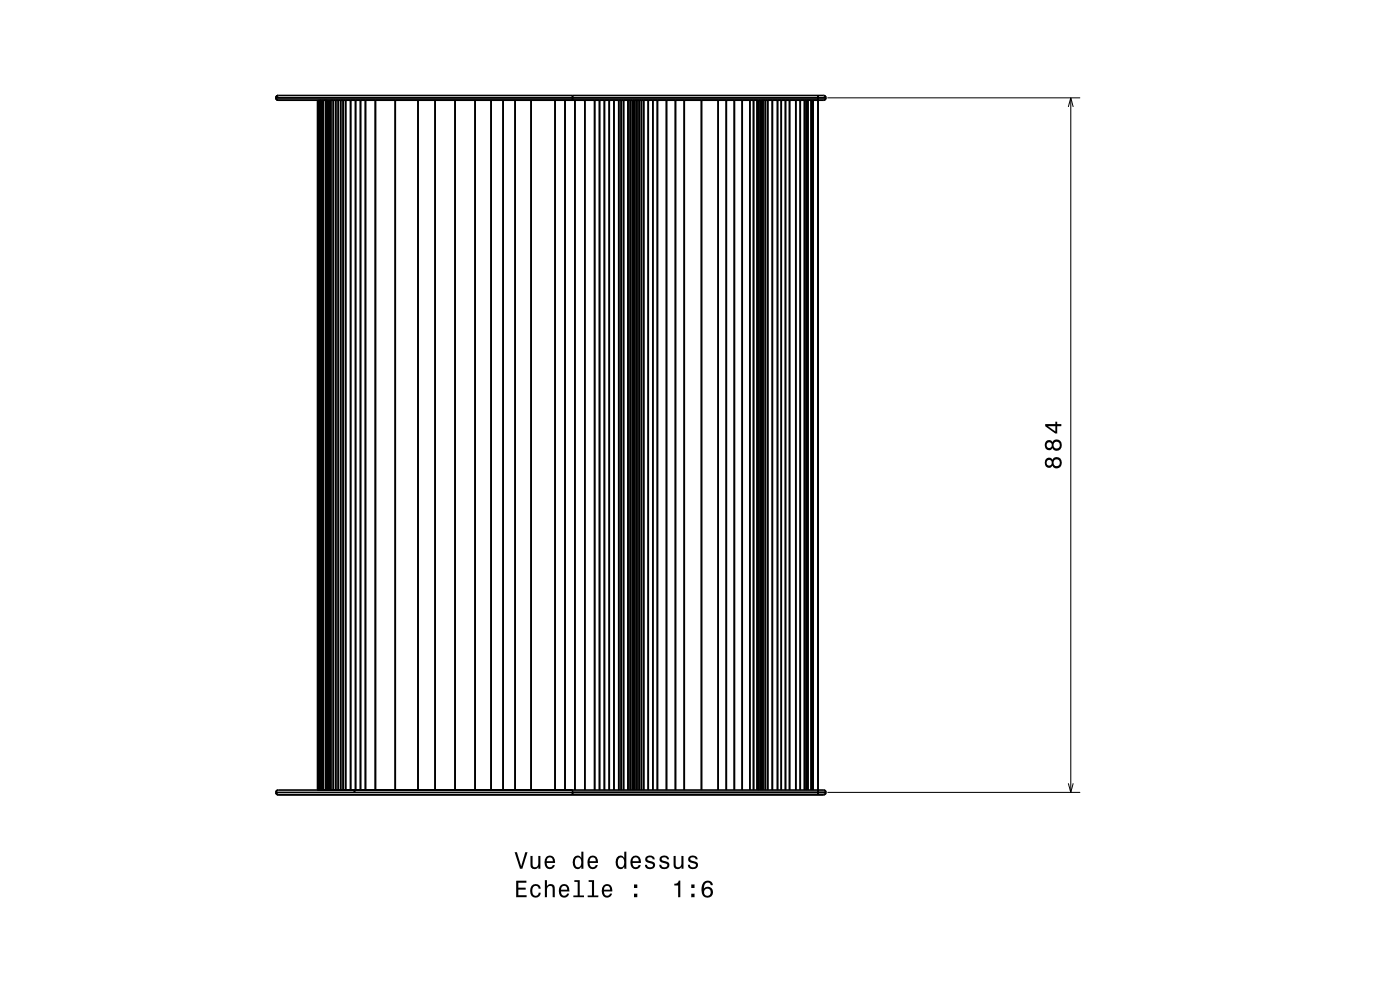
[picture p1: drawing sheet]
<svg xmlns="http://www.w3.org/2000/svg" width="297mm" height="210mm" viewBox="0 0 297 210" stroke-linecap="round" stroke-linejoin="round" font-family="sans-serif">
<path d="M175.5 20.8h53.7M226.6 22.7l.6-1.9 .5 1.9M227.2 20.8v147.3M175.5 168.1h53.7M226.6 166.2l.6 1.9 .5-1.9" fill="none" stroke="#000" stroke-width=".21"/>
<g fill="none" stroke="#000" stroke-width=".35">
<path d="M58.5 20.8l.3 .4 .2 .1h115.7l.4-.3 .1-.2M58.5 20.8l.1-.3 .4-.2h115.7h.3l.2 .5M58.5 20.8h116.7M67.4 21.3v146.3M67.5 21.3v146.3M67.6 21.3v146.3M67.7 21.3v146.3M67.9 21.3v146.3M68.1 21.3v146.3M68.2 21.3v146.3M68.3 21.3v146.3M68.6 21.3v146.3"/>
<path d="M69.1 21.3v146.3M69.4 21.3v146.3M69.7 21.3v146.3M69.9 21.3v146.3M70.2 21.3v146.3M70.7 21.3v146.3M71.2 21.3v146.3M71.8 21.3v146.3M72.3 21.3v146.3M72.8 21.3v146.3M73.3 21.3v146.3M74.4 21.3v146.3"/>
<path d="M75.4 21.3v146.3M76.5 21.3v146.3M77.5 21.3v146.3M79.6 21.3v146.3M83.9 21.3v146.3M88.7 21.3v146.3M92.3 21.3v146.3M96.5 21.3v146.3M100.8 21.3v146.3M104.2 21.3v146.3M106.7 21.3v146.3M109.3 21.3v146.3"/>
<path d="M112.7 21.3v146.3M117.8 21.3v146.3M119.9 21.3v146.3M121.5 20.3v1M122 21.3v146.3M124.1 21.3v146.3M126.1 21.3v146.3M127.2 21.3v146.3M128.2 21.3v146.3M129.2 21.3v146.3M130.2 21.3v146.3M131.3 21.3v146.3"/>
<path d="M131.8 21.3v146.3M132.3 21.3v146.3M133.2 21.3v146.3M133.7 21.3v146.3M134.2 21.3v146.3M134.3 21.3v146.3M134.5 21.3v146.3M134.7 21.3v146.3M135.1 21.3v146.3M135.6 21.3v146.3M136.1 21.3v146.3M136.5 21.3v146.3"/>
<path d="M137.5 21.3v146.3M138.5 21.3v146.3M139.5 21.3v146.3M141.4 21.3v146.3M143.3 21.3v146.3M145.2 21.3v146.3M148.8 21.3v146.3M152.4 21.3v146.3M154.1 21.3v146.3M155.8 21.3v146.3M157.5 21.3v146.3M159.1 21.3v146.3"/>
<path d="M159.9 21.3v146.3M160.6 21.3v146.3M160.9 21.3v146.3M161 21.3v146.3M161.4 21.3v146.3M161.6 21.3v146.3M161.9 21.3v146.3M162.4 21.3v146.3M162.9 21.3v146.3M163.8 21.3v146.3M164.9 21.3v146.3M165.7 21.3v146.3"/>
<path d="M166.6 21.3v146.3M167.5 21.3v146.3M168.8 21.3v146.3M169.8 21.3v146.3M170.7 21.3v146.3M171 21.3v146.3M171.4 21.3v146.3M172.1 21.3v146.3M172.4 21.3v146.3M172.5 21.3v146.3M173.5 20.3v148.3M58.5 168.1l.3 .4 .2 .1h115.7l.4-.2 .1-.3"/>
<path d="M58.5 168.1l.1-.3 .4-.2h115.7l.3 .1 .2 .4M58.5 168.1h116.7M75.2 167.6v.5M121.5 167.6v1"/>
</g>
<g fill="#000">
<path d="M221.9 97.4a1.05 1.05 0 0 0-.2 1.3 1.05 1.05 0 0 0 1.3 .4l.3-.3a1.11 1.11 0 0 0 1.5 .4 1.11 1.11 0 0 0 .4-1.6 1.03 1.03 0 0 0-.9-.6 1.03 1.03 0 0 0-1 .5l-.2-.2a.85 .85 0 0 0-1.2 .1zM223.5 98.2a.71 .71 0 0 1 1.4 0 .71 .71 0 0 1-1.4 0zM222 98.2a.6 .6 0 0 1 1.2 0 .6 .6 0 0 1-1.2 0zM221.9 93.6a1.05 1.05 0 0 0-.2 1.4 1.05 1.05 0 0 0 1.3 .4l.3-.4a1.11 1.11 0 0 0 1.5 .5 1.11 1.11 0 0 0 .4-1.6 1.03 1.03 0 0 0-.9-.7 1.03 1.03 0 0 0-1 .6l-.2-.2a.85 .85 0 0 0-1.2 0zM223.5 94.4a.71 .71 0 0 1 1.4 0 .71 .71 0 0 1-1.4 0zM222 94.4a.6 .6 0 0 1 1.2 0 .6 .6 0 0 1-1.2 0zM221.7 90v.4l2.1 1.5h.5v-1.5h.9v-.4h-.9v-.5h-.4v.5zM222.3 90.4h1.6v1.1z" fill-rule="evenodd"/>
<path d="M109.5 186.8v3.5h2.2v-.4h-1.7v-1.2h1.5v-.4h-1.5v-1.1h1.7v-.4zM112.8 187.9a1.53 1.53 0 0 0 .8 2.5 1.05 1.05 0 0 0 1.1-1h-.4a.67 .67 0 0 1-.6 .6 .67 .67 0 0 1-.7-.6 1.12 1.12 0 0 1 .6-1.5 .59 .59 0 0 1 .7 .6h.4a1.09 1.09 0 0 0-.7-.9 1.09 1.09 0 0 0-1.2 .3zM115.6 186.7v3.6h.4v-1.5a.63 .63 0 0 1 .4-.8 .63 .63 0 0 1 .8 .3v2h.5v-1.8a.88 .88 0 0 0-.6-.9 .88 .88 0 0 0-1.1 .4v-1.3zM118.9 187.9a1.54 1.54 0 0 0 .8 2.5 1.06 1.06 0 0 0 1-.9h-.4l-.2 .4-.4 .1a.75 .75 0 0 1-.7-.9h1.8a1.16 1.16 0 0 0-.5-1.4 1.16 1.16 0 0 0-1.4 .2zM119.2 188.1a.66 .66 0 0 1 .8-.1 .66 .66 0 0 1 .3 .7h-1.3zM121.8 186.7v.4h.7v2.8h-.9v.4h2.3v-.4h-.9v-3.2zM124.9 186.7v.4h.7v2.8h-.9v.4h2.2v-.4h-.9v-3.2zM128 187.9a1.54 1.54 0 0 0 .8 2.5 1.06 1.06 0 0 0 1.1-.9h-.5l-.2 .4-.4 .1a.75 .75 0 0 1-.7-.9h1.8a1.17 1.17 0 0 0-.5-1.4 1.17 1.17 0 0 0-1.4 .2zM128.3 188.1a.66 .66 0 0 1 .8-.1 .66 .66 0 0 1 .3 .7h-1.3zM134.5 189.6v.7h.7v-.7zM134.5 187.6v.8h.7v-.8z" fill-rule="evenodd"/>
<path d="M109.2 180.8l1.1 3.5h.5l1.1-3.5h-.5l-.8 3-.9-3zM112.5 181.6v1.7a.89 .89 0 0 0 .7 1 .89 .89 0 0 0 1-.4v.4h.4v-2.7h-.4v1.5a.65 .65 0 0 1-.4 .8 .65 .65 0 0 1-.8-.3v-2zM115.8 181.9a1.54 1.54 0 0 0 .8 2.5 1.06 1.06 0 0 0 1.1-.9h-.4l-.3 .4-.3 .1a.76 .76 0 0 1-.7-.9h1.8a1.16 1.16 0 0 0-.5-1.4 1.16 1.16 0 0 0-1.5 .2zM116.2 182.1a.66 .66 0 0 1 .8-.2 .66 .66 0 0 1 .3 .8h-1.3zM121.8 181.9a1.58 1.58 0 0 0 .7 2.5l.5-.2 .3-.3v.4h.5v-3.6h-.5v1.3a.89 .89 0 0 0-1.5-.1zM122.1 182.1a.62 .62 0 0 1 .7-.2 .62 .62 0 0 1 .5 .6 1.11 1.11 0 0 1-.7 1.5 1.19 1.19 0 0 1-.5-1.9zM124.9 181.9a1.54 1.54 0 0 0 .8 2.5 1.05 1.05 0 0 0 1.1-.9h-.4l-.2 .4-.4 .1a.75 .75 0 0 1-.7-.9h1.8a1.16 1.16 0 0 0-.5-1.4 1.16 1.16 0 0 0-1.5 .2zM125.3 182.1a.66 .66 0 0 1 .8-.2 .66 .66 0 0 1 .3 .8h-1.3zM130.9 181.9a1.57 1.57 0 0 0 .8 2.5l.4-.2 .3-.3v.4h.5v-3.6h-.5v1.3a.89 .89 0 0 0-1.5-.1zM131.2 182.1a.62 .62 0 0 1 .7-.2 .62 .62 0 0 1 .5 .6 1.11 1.11 0 0 1-.7 1.5 1.19 1.19 0 0 1-.5-1.9zM134 181.9a1.54 1.54 0 0 0 .8 2.5 1.06 1.06 0 0 0 1.1-.9h-.4l-.2 .4-.4 .1a.75 .75 0 0 1-.7-.9h1.8a1.16 1.16 0 0 0-.5-1.4 1.16 1.16 0 0 0-1.5 .2zM134.4 182.1a.66 .66 0 0 1 .8-.2 .66 .66 0 0 1 .3 .8h-1.3zM137.1 181.7a.75 .75 0 0 0-.2 .8 .75 .75 0 0 0 .7 .5l.9 .4a.63 .63 0 0 1-.6 .6 .63 .63 0 0 1-.7-.6h-.4a1.07 1.07 0 0 0 1.2 1 1.07 1.07 0 0 0 .9-1.2l-.4-.4-1.1-.3a.54 .54 0 0 1 .4-.7 .54 .54 0 0 1 .7 .5h.4a1.03 1.03 0 0 0-.7-.9 1.03 1.03 0 0 0-1.1 .3zM140.2 181.7a.75 .75 0 0 0-.3 .8 .75 .75 0 0 0 .8 .5l.8 .4a.63 .63 0 0 1-.6 .6 .63 .63 0 0 1-.6-.6h-.5a1.07 1.07 0 0 0 1.2 1 1.07 1.07 0 0 0 1-1.2l-.5-.4-1-.3a.53 .53 0 0 1 .4-.7 .53 .53 0 0 1 .6 .5h.4a1.03 1.03 0 0 0-.7-.9 1.03 1.03 0 0 0-1 .3zM142.9 181.6v1.7a.89 .89 0 0 0 .6 1 .89 .89 0 0 0 1.1-.4v.4h.4v-2.7h-.4v1.5a.65 .65 0 0 1-.4 .8 .65 .65 0 0 1-.8-.3l-.1-2zM146.2 181.7a.75 .75 0 0 0-.2 .8 .75 .75 0 0 0 .7 .5l.9 .4a.63 .63 0 0 1-.6 .6 .63 .63 0 0 1-.7-.6h-.4a1.07 1.07 0 0 0 1.2 1 1.07 1.07 0 0 0 .9-1.2l-.4-.4-1.1-.3a.54 .54 0 0 1 .4-.7 .54 .54 0 0 1 .7 .5h.4a1.03 1.03 0 0 0-.7-.9 1.03 1.03 0 0 0-1.1 .3z" fill-rule="evenodd"/>
<path d="M143 187.5v.3h.9v2.5h.4v-3.5h-.3a.77 .77 0 0 1-1 .7zM146.6 189.6v.7h.7v-.7zM146.6 187.6v.8h.7v-.8zM149.4 187.1a2.41 2.41 0 0 0 .1 3.2 1.16 1.16 0 0 0 1.6-.3 1.16 1.16 0 0 0-.2-1.6 1.16 1.16 0 0 0-1.6 .1 1.02 1.02 0 0 1 .8-1.3 .58 .58 0 0 1 .7 .6h.4a1.12 1.12 0 0 0-.7-1 1.12 1.12 0 0 0-1.1 .3zM149.3 189.3a.75 .75 0 0 1 1.5 0 .75 .75 0 0 1-1.5 0z" fill-rule="evenodd"/>
</g>
</svg>
